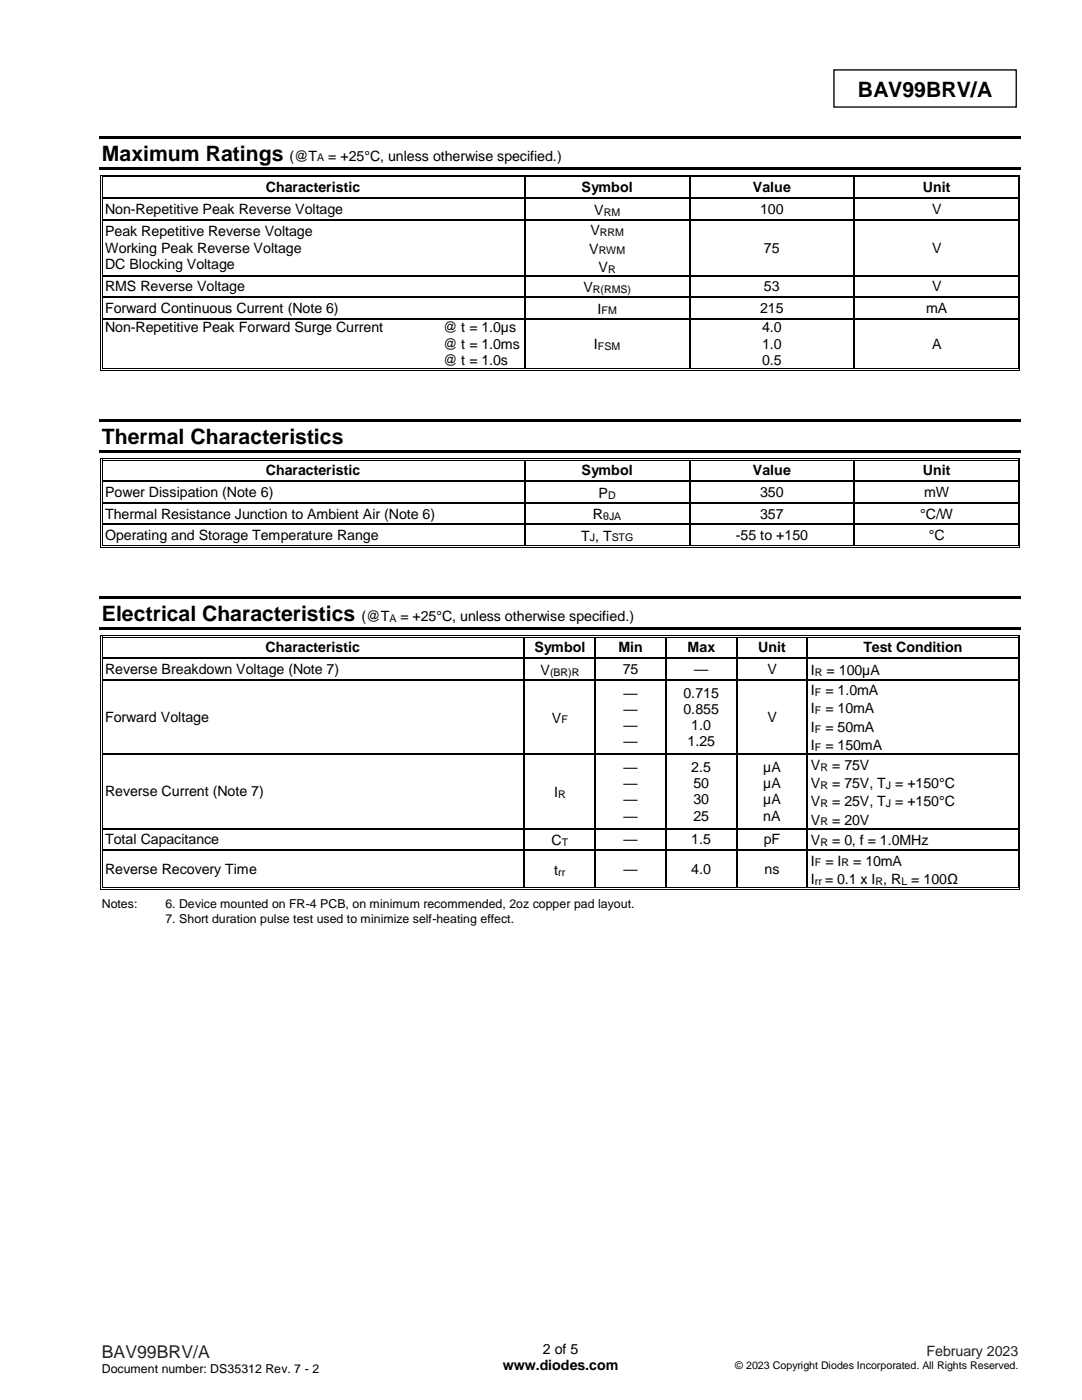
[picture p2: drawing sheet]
<svg xmlns="http://www.w3.org/2000/svg" width="216mm" height="279mm" viewBox="0 0 216 279" stroke-linecap="round" stroke-linejoin="round" font-family="sans-serif">
<defs><g id="words">
<g font-size="4.2">
<text x="171.2" y="19.3">BAV99BRV/A</text>
<text x="20.3" y="32.1">Maximum Ratings</text>
<text x="20.3" y="88.6">Thermal Characteristics</text>
<text x="20.3" y="123.9">Electrical Characteristics</text>
</g>
<text font-size="3.5" fill="#231f20" x="20.3" y="271">BAV99BRV/A</text>
<g font-size="2.8">
<text x="57.8" y="32.1">(@T</text>
<text x="65.5" y="32.1">= +25°C, unless otherwise specified.)</text>
<text x="53.1" y="38.4">Characteristic</text>
<text x="116.1" y="38.4">Symbol</text>
<text x="150.2" y="38.4">Value</text>
<text x="184.1" y="38.4">Unit</text>
<text x="21" y="42.7">Non-Repetitive Peak Reverse Voltage</text>
<text x="21" y="47.2">Peak Repetitive Reverse Voltage</text>
<text x="117.8" y="46.9">V</text>
<text x="118.6" y="42.8">V</text>
<text x="151.7" y="42.7">100</text>
<text x="186" y="42.7">V</text>
<text x="21" y="50.4">Working Peak Reverse Voltage</text>
<text x="21" y="53.7">DC Blocking Voltage</text>
<text x="117.6" y="50.6">V</text>
<text x="152.4" y="50.4">75</text>
<text x="186" y="50.4">V</text>
<text x="21" y="58.2">RMS Reverse Voltage</text>
<text x="116.4" y="58.3">V</text>
<text x="119.4" y="54.2">V</text>
<text x="152.4" y="58.2">53</text>
<text x="186" y="58.2">V</text>
<text x="21" y="62.4">Forward Continuous Current (Note 6)</text>
<text x="119.2" y="62.6">I</text>
<text x="151.7" y="62.4">215</text>
<text x="184.8" y="62.4">mA</text>
<text x="21" y="66.3">Non-Repetitive Peak Forward Surge Current</text>
<text x="88.4" y="66.3">@ t = 1.0µs</text>
<text x="88.4" y="69.6">@ t = 1.0ms</text>
<text x="118.5" y="69.7">I</text>
<text x="152.1" y="66.3">4.0</text>
<text x="152.1" y="69.6">1.0</text>
<text x="186" y="69.6">A</text>
<text x="88.4" y="72.8">@ t = 1.0s</text>
<text x="152.1" y="72.8">0.5</text>
<text x="53.1" y="94.9">Characteristic</text>
<text x="116.1" y="94.9">Symbol</text>
<text x="150.2" y="94.9">Value</text>
<text x="184.1" y="94.9">Unit</text>
<text x="21" y="99.2">Power Dissipation (Note 6)</text>
<text x="119.4" y="99.4">P</text>
<text x="151.7" y="99.2">350</text>
<text x="184.4" y="99.2">mW</text>
<text x="21" y="103.5">Thermal Resistance Junction to Ambient Air (Note 6)</text>
<text x="21" y="107.8">Operating and Storage Temperature Range</text>
<text x="115.9" y="107.9">T , T</text>
<text x="118.3" y="103.6">R</text>
<text x="146.8" y="107.8">-55 to +150</text>
<text x="151.7" y="103.5">357</text>
<text x="183.6" y="103.5">°C/W</text>
<text x="185.3" y="107.8">°C</text>
<text x="72.2" y="123.9">(@T</text>
<text x="79.9" y="123.9">= +25°C, unless otherwise specified.)</text>
<text x="53" y="130.2">Characteristic</text>
<text x="106.6" y="130.2">Symbol</text>
<text x="123.4" y="130.2">Min</text>
<text x="137.2" y="130.2">Max</text>
<text x="151.3" y="130.2">Unit</text>
<text x="172.3" y="130.2">Test Condition</text>
<text x="21" y="134.5">Reverse Breakdown Voltage (Note 7)</text>
<text x="107.8" y="134.6">V</text>
<text x="124.3" y="134.5">75</text>
<text x="138.5" y="134.5">—</text>
<text x="153.1" y="134.5">V</text>
<text x="161.8" y="134.6">I</text>
<text x="164.9" y="134.6">= 100µA</text>
<text x="124.4" y="139.2">—</text>
<text x="124.4" y="142.4">—</text>
<text x="136.4" y="139.2">0.715</text>
<text x="136.4" y="142.4">0.855</text>
<text x="161.8" y="138.8">I</text>
<text x="161.8" y="142.4">I</text>
<text x="164.7" y="138.8">= 1.0mA</text>
<text x="164.7" y="142.4">= 10mA</text>
<text x="21" y="144.1">Forward Voltage</text>
<text x="110.1" y="144.2">V</text>
<text x="124.4" y="145.7">—</text>
<text x="124.4" y="149">—</text>
<text x="137.2" y="149">1.25</text>
<text x="137.9" y="145.7">1.0</text>
<text x="153.1" y="144.1">V</text>
<text x="161.8" y="146">I</text>
<text x="161.8" y="149.7">I</text>
<text x="164.7" y="146">= 50mA</text>
<text x="164.7" y="149.7">= 150mA</text>
<text x="124.4" y="154.1">—</text>
<text x="137.9" y="154.1">2.5</text>
<text x="152.3" y="154.1">µA</text>
<text x="161.8" y="153.6">V</text>
<text x="166" y="153.6">= 75V</text>
<text x="21" y="158.9">Reverse Current (Note 7)</text>
<text x="110.6" y="159.1">I</text>
<text x="124.4" y="157.3">—</text>
<text x="124.4" y="160.6">—</text>
<text x="138.4" y="157.3">50</text>
<text x="138.4" y="160.6">30</text>
<text x="152.3" y="157.3">µA</text>
<text x="152.3" y="160.6">µA</text>
<text x="161.8" y="157.3">V</text>
<text x="161.8" y="160.9">V</text>
<text x="166" y="157.3">= 75V, T = +150°C</text>
<text x="166" y="160.9">= 25V, T = +150°C</text>
<text x="124.4" y="163.8">—</text>
<text x="138.4" y="163.8">25</text>
<text x="152.3" y="163.8">nA</text>
<text x="161.8" y="164.6">V</text>
<text x="166" y="164.6">= 20V</text>
<text x="21" y="168.5">Total Capacitance</text>
<text x="110" y="168.7">C</text>
<text x="124.4" y="168.5">—</text>
<text x="137.9" y="168.5">1.5</text>
<text x="152.4" y="168.5">pF</text>
<text x="161.8" y="168.7">V</text>
<text x="161.8" y="172.7">I</text>
<text x="164.7" y="172.7">= I</text>
<text x="166" y="168.7">= 0, f = 1.0MHz</text>
<text x="170.2" y="172.7">= 10mA</text>
<text x="21" y="174.4">Reverse Recovery Time</text>
<text x="110.6" y="174.6">t</text>
<text x="124.4" y="174.4">—</text>
<text x="137.9" y="174.4">4.0</text>
<text x="152.6" y="174.4">ns</text>
<text x="161.8" y="176.4">I</text>
<text x="164.6" y="176.4">= 0.1 x I , R = 100Ω</text>
<text x="100.3" y="273.5">www.diodes.com</text>
<text x="108.3" y="270.3">2 of 5</text>
</g>
<text font-size="2.8" fill="#231f20" x="184.9" y="270.6">February 2023</text>
<g font-size="2.5">
<text x="20.3" y="181.3">Notes:</text>
<text x="33" y="181.3">6. Device mounted on FR-4 PCB, on minimum recommended, 2oz copper pad layout.</text>
<text x="33" y="184.2">7. Short duration pulse test used to minimize self-heating effect.</text>
<text x="20.3" y="274">Document number: DS35312 Rev. 7 - 2</text>
</g>
<g font-size="2.1">
<text x="63.3" y="32.2">A</text>
<text x="119.7" y="47.1">RRM</text>
<text x="120.5" y="43">RM</text>
<text x="119.5" y="50.8">RWM</text>
<text x="118.3" y="58.5">R(RMS)</text>
<text x="121.4" y="54.4">R</text>
<text x="120" y="62.7">FM</text>
<text x="119.3" y="69.9">FSM</text>
<text x="121.4" y="99.5">D</text>
<text x="120.3" y="103.8">θJA</text>
<text x="117.7" y="108.1">J</text>
<text x="122.1" y="108.1">STG</text>
<text x="77.7" y="124.1">A</text>
<text x="109.8" y="134.8">(BR)R</text>
<text x="162.6" y="134.8">R</text>
<text x="162.6" y="138.9">F</text>
<text x="162.6" y="142.6">F</text>
<text x="112" y="144.4">F</text>
<text x="162.6" y="146.2">F</text>
<text x="162.6" y="149.9">F</text>
<text x="163.7" y="153.8">R</text>
<text x="111.4" y="159.3">R</text>
<text x="163.7" y="157.4">R</text>
<text x="163.7" y="161.1">R</text>
<text x="176.8" y="157.4">J</text>
<text x="176.8" y="161.1">J</text>
<text x="163.7" y="164.7">R</text>
<text x="112.1" y="168.9">T</text>
<text x="162.6" y="172.9">F</text>
<text x="163.7" y="168.9">R</text>
<text x="167.9" y="172.9">R</text>
<text x="111.4" y="174.7">rr</text>
<text x="162.6" y="176.6">rr</text>
<text x="174.7" y="176.6">R</text>
<text x="179.9" y="176.6">L</text>
<text x="146.7" y="273.2">© 2023 Copyright Diodes Incorporated. All Rights Reserved.</text>
</g>
</g></defs>
<path d="M166.4 14h36.4v7.4h-36.4z" fill="none" stroke="#000" stroke-width=".26"/>
<g fill="#000">
<path d="M19.8 27.2h184v.5h-184z" fill-rule="evenodd"/>
<path d="M19.8 33.3h184v.5h-184z" fill-rule="evenodd"/>
<path d="M20 34.9h.2v.5h-.2z" fill-rule="evenodd"/>
<path d="M20 34.9h.5v.2h-.5z" fill-rule="evenodd"/>
<path d="M20 39.4h.2v.3h-.2z" fill-rule="evenodd"/>
<path d="M20.3 35.2h.2v.2h-.2z" fill-rule="evenodd"/>
<path d="M20.3 35.2h.2v.2h-.2z" fill-rule="evenodd"/>
<path d="M20.3 39.4h.2v.3h-.2z" fill-rule="evenodd"/>
<path d="M104.6 35.4h.2z" fill-rule="evenodd"/>
<path d="M104.6 34.9h.5v.2h-.5z" fill-rule="evenodd"/>
<path d="M104.6 35.2h.5v.2h-.5z" fill-rule="evenodd"/>
<path d="M104.6 39.4h.2v.3h-.2z" fill-rule="evenodd"/>
<path d="M137.5 35.4h.2z" fill-rule="evenodd"/>
<path d="M137.5 34.9h.5v.2h-.5z" fill-rule="evenodd"/>
<path d="M137.5 35.2h.5v.2h-.5z" fill-rule="evenodd"/>
<path d="M137.5 39.4h.2v.3h-.2z" fill-rule="evenodd"/>
<path d="M170.3 35.4h.3z" fill-rule="evenodd"/>
<path d="M170.3 34.9h.6v.2h-.6z" fill-rule="evenodd"/>
<path d="M170.3 35.2h.6v.2h-.6z" fill-rule="evenodd"/>
<path d="M170.3 39.4h.3v.3h-.3z" fill-rule="evenodd"/>
<path d="M203.1 34.9h.5v.2h-.5z" fill-rule="evenodd"/>
<path d="M203.1 35.2h.1v.2h-.1z" fill-rule="evenodd"/>
<path d="M203.1 35.2h.1v.2h-.1z" fill-rule="evenodd"/>
<path d="M203.1 39.4h.1v.3h-.1z" fill-rule="evenodd"/>
<path d="M203.4 34.9h.2v.5h-.2z" fill-rule="evenodd"/>
<path d="M203.4 39.4h.2v.3h-.2z" fill-rule="evenodd"/>
<path d="M20 43.7h.2v.2h-.2z" fill-rule="evenodd"/>
<path d="M20 54.9h.2v.3h-.2z" fill-rule="evenodd"/>
<path d="M20 59.2h.2v.2h-.2z" fill-rule="evenodd"/>
<path d="M20.3 43.7h.2v.2h-.2z" fill-rule="evenodd"/>
<path d="M20.3 54.9h.2v.3h-.2z" fill-rule="evenodd"/>
<path d="M20.3 59.2h.2v.2h-.2z" fill-rule="evenodd"/>
<path d="M104.6 43.7h.2v.2h-.2z" fill-rule="evenodd"/>
<path d="M104.6 54.9h.2v.3h-.2z" fill-rule="evenodd"/>
<path d="M104.6 59.2h.2v.2h-.2z" fill-rule="evenodd"/>
<path d="M137.5 43.7h.2v.2h-.2z" fill-rule="evenodd"/>
<path d="M137.5 54.9h.2v.3h-.2z" fill-rule="evenodd"/>
<path d="M137.5 59.2h.2v.2h-.2z" fill-rule="evenodd"/>
<path d="M170.3 43.7h.3v.2h-.3z" fill-rule="evenodd"/>
<path d="M170.3 54.9h.3v.3h-.3z" fill-rule="evenodd"/>
<path d="M170.3 59.2h.3v.2h-.3z" fill-rule="evenodd"/>
<path d="M203.1 43.7h.1v.2h-.1z" fill-rule="evenodd"/>
<path d="M203.1 54.9h.1v.3h-.1z" fill-rule="evenodd"/>
<path d="M203.1 59.2h.1v.2h-.1z" fill-rule="evenodd"/>
<path d="M203.4 43.7h.2v.2h-.2z" fill-rule="evenodd"/>
<path d="M203.4 54.9h.2v.3h-.2z" fill-rule="evenodd"/>
<path d="M203.4 59.2h.2v.2h-.2z" fill-rule="evenodd"/>
<path d="M20 63.5h.2v.2h-.2z" fill-rule="evenodd"/>
<path d="M20 73.5h.2v.5h-.2z" fill-rule="evenodd"/>
<path d="M20 73.8h.5v.2h-.5z" fill-rule="evenodd"/>
<path d="M20.3 63.5h.2v.2h-.2z" fill-rule="evenodd"/>
<path d="M20.3 73.5h.2v.1h-.2z" fill-rule="evenodd"/>
<path d="M20.3 73.5h.2v.1h-.2z" fill-rule="evenodd"/>
<path d="M104.6 63.5h.2v.2h-.2z" fill-rule="evenodd"/>
<path d="M104.6 73.5h.5v.1h-.5z" fill-rule="evenodd"/>
<path d="M104.6 73.8h.5v.2h-.5z" fill-rule="evenodd"/>
<path d="M137.5 63.5h.2v.2h-.2z" fill-rule="evenodd"/>
<path d="M137.5 73.5h.5v.1h-.5z" fill-rule="evenodd"/>
<path d="M137.5 73.8h.5v.2h-.5z" fill-rule="evenodd"/>
<path d="M170.3 63.5h.3v.2h-.3z" fill-rule="evenodd"/>
<path d="M170.3 73.5h.6v.1h-.6z" fill-rule="evenodd"/>
<path d="M170.3 73.8h.6v.2h-.6z" fill-rule="evenodd"/>
<path d="M203.1 63.5h.1v.2h-.1z" fill-rule="evenodd"/>
<path d="M203.1 73.8h.5v.2h-.5z" fill-rule="evenodd"/>
<path d="M203.1 73.5h.1v.1h-.1z" fill-rule="evenodd"/>
<path d="M203.1 73.5h.1v.1h-.1z" fill-rule="evenodd"/>
<path d="M203.4 63.5h.2v.2h-.2z" fill-rule="evenodd"/>
<path d="M203.4 73.5h.2v.5h-.2z" fill-rule="evenodd"/>
<path d="M19.8 83.7h184v.5h-184z" fill-rule="evenodd"/>
<path d="M19.8 89.8h184v.6h-184z" fill-rule="evenodd"/>
<path d="M20 91.4h.2v.6h-.2z" fill-rule="evenodd"/>
<path d="M20 91.4h.5v.2h-.5z" fill-rule="evenodd"/>
<path d="M20 95.9h.2v.3h-.2z" fill-rule="evenodd"/>
<path d="M20.3 91.8h.2v.2h-.2z" fill-rule="evenodd"/>
<path d="M20.3 91.8h.2v.1h-.2z" fill-rule="evenodd"/>
<path d="M20.3 95.9h.2v.3h-.2z" fill-rule="evenodd"/>
<path d="M104.6 91.9l.2 .1z" fill-rule="evenodd"/>
<path d="M104.6 91.4h.5v.2h-.5z" fill-rule="evenodd"/>
<path d="M104.6 91.8h.5v.1h-.5z" fill-rule="evenodd"/>
<path d="M104.6 95.9h.2v.3h-.2z" fill-rule="evenodd"/>
<path d="M137.5 91.9l.2 .1z" fill-rule="evenodd"/>
<path d="M137.5 91.4h.5v.2h-.5z" fill-rule="evenodd"/>
<path d="M137.5 91.8h.5v.1h-.5z" fill-rule="evenodd"/>
<path d="M137.5 95.9h.2v.3h-.2z" fill-rule="evenodd"/>
<path d="M170.3 91.9l.3 .1z" fill-rule="evenodd"/>
<path d="M170.3 91.4h.6v.2h-.6z" fill-rule="evenodd"/>
<path d="M170.3 91.8h.6v.1h-.6z" fill-rule="evenodd"/>
<path d="M170.3 95.9h.3v.3h-.3z" fill-rule="evenodd"/>
<path d="M203.1 91.4h.5v.2h-.5z" fill-rule="evenodd"/>
<path d="M203.1 91.8h.1v.2h-.1z" fill-rule="evenodd"/>
<path d="M203.1 91.8h.1v.1h-.1z" fill-rule="evenodd"/>
<path d="M203.1 95.9h.1v.3h-.1z" fill-rule="evenodd"/>
<path d="M203.4 91.4h.2v.6h-.2z" fill-rule="evenodd"/>
<path d="M203.4 95.9h.2v.3h-.2z" fill-rule="evenodd"/>
<path d="M19.8 119h184v.5h-184z" fill-rule="evenodd"/>
<path d="M20 100.2h.2v.3h-.2z" fill-rule="evenodd"/>
<path d="M20 104.5h.2v.3h-.2z" fill-rule="evenodd"/>
<path d="M20 108.8h.2v.5h-.2z" fill-rule="evenodd"/>
<path d="M20 109.1h.5v.2h-.5z" fill-rule="evenodd"/>
<path d="M20.3 100.2h.2v.3h-.2z" fill-rule="evenodd"/>
<path d="M20.3 104.5h.2v.3h-.2z" fill-rule="evenodd"/>
<path d="M20.3 108.8h.2v.1h-.2z" fill-rule="evenodd"/>
<path d="M20.3 108.8h.2v.1h-.2z" fill-rule="evenodd"/>
<path d="M104.6 100.2h.2v.3h-.2z" fill-rule="evenodd"/>
<path d="M104.6 104.5h.2v.3h-.2z" fill-rule="evenodd"/>
<path d="M104.6 108.8h.5v.1h-.5z" fill-rule="evenodd"/>
<path d="M104.6 109.1h.5v.2h-.5z" fill-rule="evenodd"/>
<path d="M137.5 100.2h.2v.3h-.2z" fill-rule="evenodd"/>
<path d="M137.5 104.5h.2v.3h-.2z" fill-rule="evenodd"/>
<path d="M137.5 108.8h.5v.1h-.5z" fill-rule="evenodd"/>
<path d="M137.5 109.1h.5v.2h-.5z" fill-rule="evenodd"/>
<path d="M170.3 100.2h.3v.3h-.3z" fill-rule="evenodd"/>
<path d="M170.3 104.5h.3v.3h-.3z" fill-rule="evenodd"/>
<path d="M170.3 108.8h.6v.1h-.6z" fill-rule="evenodd"/>
<path d="M170.3 109.1h.6v.2h-.6z" fill-rule="evenodd"/>
<path d="M203.1 100.2h.1v.3h-.1z" fill-rule="evenodd"/>
<path d="M203.1 104.5h.1v.3h-.1z" fill-rule="evenodd"/>
<path d="M203.1 109.1h.5v.2h-.5z" fill-rule="evenodd"/>
<path d="M203.1 108.8h.1v.1h-.1z" fill-rule="evenodd"/>
<path d="M203.1 108.8h.1v.1h-.1z" fill-rule="evenodd"/>
<path d="M203.4 100.2h.2v.3h-.2z" fill-rule="evenodd"/>
<path d="M203.4 104.5h.2v.3h-.2z" fill-rule="evenodd"/>
<path d="M203.4 108.8h.2v.5h-.2z" fill-rule="evenodd"/>
<path d="M19.8 125.2h184v.5h-184z" fill-rule="evenodd"/>
<path d="M20 126.7h.2v.6h-.2z" fill-rule="evenodd"/>
<path d="M20 126.7h.5v.2h-.5z" fill-rule="evenodd"/>
<path d="M20 131.3h.2v.2h-.2z" fill-rule="evenodd"/>
<path d="M20 135.5h.2v.3h-.2z" fill-rule="evenodd"/>
<path d="M20.3 127.1h.2v.2h-.2z" fill-rule="evenodd"/>
<path d="M20.3 127.1h.2v.1h-.2z" fill-rule="evenodd"/>
<path d="M20.3 131.3h.2v.2h-.2z" fill-rule="evenodd"/>
<path d="M20.3 135.5h.2v.3h-.2z" fill-rule="evenodd"/>
<path d="M104.5 127.2l.3 .1z" fill-rule="evenodd"/>
<path d="M104.5 126.7h.5v.2h-.5z" fill-rule="evenodd"/>
<path d="M104.5 127.1h.5v.1h-.5z" fill-rule="evenodd"/>
<path d="M104.5 131.3h.3v.2h-.3z" fill-rule="evenodd"/>
<path d="M104.5 135.5h.3v.3h-.3z" fill-rule="evenodd"/>
<path d="M118.6 127.2l.3 .1z" fill-rule="evenodd"/>
<path d="M118.6 126.7h.6v.2h-.6z" fill-rule="evenodd"/>
<path d="M118.6 127.1h.6v.1h-.6z" fill-rule="evenodd"/>
<path d="M118.6 131.3h.3v.2h-.3z" fill-rule="evenodd"/>
<path d="M118.6 135.5h.3v.3h-.3z" fill-rule="evenodd"/>
<path d="M132.7 127.2l.3 .1z" fill-rule="evenodd"/>
<path d="M132.7 126.7h.5v.2h-.5z" fill-rule="evenodd"/>
<path d="M132.7 127.1h.5v.1h-.5z" fill-rule="evenodd"/>
<path d="M132.7 131.3h.3v.2h-.3z" fill-rule="evenodd"/>
<path d="M132.7 135.5h.3v.3h-.3z" fill-rule="evenodd"/>
<path d="M146.8 127.2l.3 .1z" fill-rule="evenodd"/>
<path d="M146.8 126.7h.6v.2h-.6z" fill-rule="evenodd"/>
<path d="M146.8 127.1h.6v.1h-.6z" fill-rule="evenodd"/>
<path d="M146.8 131.3h.3v.2h-.3z" fill-rule="evenodd"/>
<path d="M146.8 135.5h.3v.3h-.3z" fill-rule="evenodd"/>
<path d="M160.9 127.2l.3 .1z" fill-rule="evenodd"/>
<path d="M160.9 126.7h.6v.2h-.6z" fill-rule="evenodd"/>
<path d="M160.9 127.1h.6v.1h-.6z" fill-rule="evenodd"/>
<path d="M160.9 131.3h.3v.2h-.3z" fill-rule="evenodd"/>
<path d="M160.9 135.5h.3v.3h-.3z" fill-rule="evenodd"/>
<path d="M203.1 126.7h.5v.2h-.5z" fill-rule="evenodd"/>
<path d="M203.1 127.1h.1v.2h-.1z" fill-rule="evenodd"/>
<path d="M203.1 127.1h.1v.1h-.1z" fill-rule="evenodd"/>
<path d="M203.1 131.3h.1v.2h-.1z" fill-rule="evenodd"/>
<path d="M203.1 135.5h.1v.3h-.1z" fill-rule="evenodd"/>
<path d="M203.4 126.7h.2v.6h-.2z" fill-rule="evenodd"/>
<path d="M203.4 131.3h.2v.2h-.2z" fill-rule="evenodd"/>
<path d="M203.4 135.5h.2v.3h-.2z" fill-rule="evenodd"/>
<path d="M20 150.4h.2v.2h-.2z" fill-rule="evenodd"/>
<path d="M20.3 150.4h.2v.2h-.2z" fill-rule="evenodd"/>
<path d="M104.5 150.4h.3v.2h-.3z" fill-rule="evenodd"/>
<path d="M118.6 150.4h.3v.2h-.3z" fill-rule="evenodd"/>
<path d="M132.7 150.4h.3v.2h-.3z" fill-rule="evenodd"/>
<path d="M146.8 150.4h.3v.2h-.3z" fill-rule="evenodd"/>
<path d="M160.9 150.4h.3v.2h-.3z" fill-rule="evenodd"/>
<path d="M203.1 150.4h.1v.2h-.1z" fill-rule="evenodd"/>
<path d="M203.4 150.4h.2v.2h-.2z" fill-rule="evenodd"/>
<path d="M20 165.3h.2v.2h-.2z" fill-rule="evenodd"/>
<path d="M20 169.5h.2v.3h-.2z" fill-rule="evenodd"/>
<path d="M20 177.1h.2v.5h-.2z" fill-rule="evenodd"/>
<path d="M20 177.5h.5v.1h-.5z" fill-rule="evenodd"/>
<path d="M20.3 165.3h.2v.2h-.2z" fill-rule="evenodd"/>
<path d="M20.3 169.5h.2v.3h-.2z" fill-rule="evenodd"/>
<path d="M20.3 177.1h.2v.2h-.2z" fill-rule="evenodd"/>
<path d="M20.3 177.1h.2v.2h-.2z" fill-rule="evenodd"/>
<path d="M104.5 165.3h.3v.2h-.3z" fill-rule="evenodd"/>
<path d="M104.5 169.5h.3v.3h-.3z" fill-rule="evenodd"/>
<path d="M104.5 177.1h.5v.2h-.5z" fill-rule="evenodd"/>
<path d="M104.5 177.5h.5v.1h-.5z" fill-rule="evenodd"/>
<path d="M118.6 165.3h.3v.2h-.3z" fill-rule="evenodd"/>
<path d="M118.6 169.5h.3v.3h-.3z" fill-rule="evenodd"/>
<path d="M118.6 177.1h.6v.2h-.6z" fill-rule="evenodd"/>
<path d="M118.6 177.5h.6v.1h-.6z" fill-rule="evenodd"/>
<path d="M132.7 165.3h.3v.2h-.3z" fill-rule="evenodd"/>
<path d="M132.7 169.5h.3v.3h-.3z" fill-rule="evenodd"/>
<path d="M132.7 177.1h.5v.2h-.5z" fill-rule="evenodd"/>
<path d="M132.7 177.5h.5v.1h-.5z" fill-rule="evenodd"/>
<path d="M146.8 165.3h.3v.2h-.3z" fill-rule="evenodd"/>
<path d="M146.8 169.5h.3v.3h-.3z" fill-rule="evenodd"/>
<path d="M146.8 177.1h.6v.2h-.6z" fill-rule="evenodd"/>
<path d="M146.8 177.5h.6v.1h-.6z" fill-rule="evenodd"/>
<path d="M160.9 165.3h.3v.2h-.3z" fill-rule="evenodd"/>
<path d="M160.9 169.5h.3v.3h-.3z" fill-rule="evenodd"/>
<path d="M160.9 177.1h.6v.2h-.6z" fill-rule="evenodd"/>
<path d="M160.9 177.5h.6v.1h-.6z" fill-rule="evenodd"/>
<path d="M203.1 165.3h.1v.2h-.1z" fill-rule="evenodd"/>
<path d="M203.1 169.5h.1v.3h-.1z" fill-rule="evenodd"/>
<path d="M203.1 177.5h.5v.1h-.5z" fill-rule="evenodd"/>
<path d="M203.1 177.1h.1v.2h-.1z" fill-rule="evenodd"/>
<path d="M203.1 177.1h.1v.2h-.1z" fill-rule="evenodd"/>
<path d="M203.4 165.3h.2v.2h-.2z" fill-rule="evenodd"/>
<path d="M203.4 169.5h.2v.3h-.2z" fill-rule="evenodd"/>
<path d="M203.4 177.1h.2v.5h-.2z" fill-rule="evenodd"/>
</g>
<g fill="none" stroke="#000" stroke-width=".2">
<path d="M20.1 35.4v4M20.1 39.7v4M20.4 35.4v4M20.4 39.7v4M20.5 35h84.1M20.5 35.3h84.1M105.1 35h32.4M105.1 35.3h32.4M138 35h32.3M138 35.3h32.3M170.9 35h32.2M170.9 35.3h32.2"/>
<path d="M203.2 35.4v4M203.2 39.7v4M203.5 35.4v4M203.5 39.7v4M20.1 43.9v11M20.1 55.2v4M20.1 59.4v4.1M20.4 43.9v11M20.4 55.2v4M20.4 59.4v4.1M203.2 43.9v11M203.2 55.2v4"/>
<path d="M203.2 59.4v4.1M203.5 43.9v11M203.5 55.2v4M203.5 59.4v4.1M20.1 63.7v9.8M20.4 63.7v9.8M20.5 73.9h84.1M20.5 73.5h84.1M105.1 73.9h32.4M105.1 73.5h32.4M138 73.9h32.3M138 73.5h32.3"/>
<path d="M170.9 73.9h32.2M170.9 73.5h32.2M203.2 63.7v9.8M203.5 63.7v9.8M20.1 92v3.9M20.1 96.2v4M20.4 92v3.9M20.4 96.2v4M20.5 91.5h84.1M20.5 91.8h84.1M105.1 91.5h32.4M105.1 91.8h32.4"/>
<path d="M138 91.5h32.3M138 91.8h32.3M170.9 91.5h32.2M170.9 91.8h32.2M203.2 92v3.9M203.2 96.2v4M203.5 92v3.9M203.5 96.2v4M20.1 100.5v4M20.1 104.8v4M20.4 100.5v4M20.4 104.8v4"/>
<path d="M20.5 109.2h84.1M20.5 108.9h84.1M105.1 109.2h32.4M105.1 108.9h32.4M138 109.2h32.3M138 108.9h32.3M170.9 109.2h32.2M170.9 108.9h32.2M203.2 100.5v4M203.2 104.8v4M203.5 100.5v4M203.5 104.8v4"/>
<path d="M20.1 127.3v4M20.1 131.5v4M20.1 135.8v14.6M20.4 127.3v4M20.4 131.5v4M20.4 135.8v14.6M20.5 126.8h84M20.5 127.2h84M105 126.8h13.6M105 127.2h13.6M119.2 126.8h13.5M119.2 127.2h13.5"/>
<path d="M133.2 126.8h13.6M133.2 127.2h13.6M147.4 126.8h13.5M147.4 127.2h13.5M161.5 126.8h41.6M161.5 127.2h41.6M203.2 127.3v4M203.2 131.5v4M203.2 135.8v14.6M203.5 127.3v4M203.5 131.5v4M203.5 135.8v14.6"/>
<path d="M20.1 150.6v14.7M20.4 150.6v14.7M203.2 150.6v14.7M203.5 150.6v14.7M20.1 165.5v4M20.1 169.8v7.3M20.4 165.5v4M20.4 169.8v7.3M20.5 177.5h84M20.5 177.2h84M105 177.5h13.6M105 177.2h13.6"/>
<path d="M119.2 177.5h13.5M119.2 177.2h13.5M133.2 177.5h13.6M133.2 177.2h13.6M147.4 177.5h13.5M147.4 177.2h13.5M161.5 177.5h41.6M161.5 177.2h41.6M203.2 165.5v4M203.2 169.8v7.3M203.5 165.5v4M203.5 169.8v7.3"/>
</g>
<g fill="none" stroke="#000" stroke-width=".25">
<path d="M20.5 39.5h84.1M104.7 35.4v4M104.7 39.7v4M104.8 39.5h32.7M137.6 35.4v4M137.6 39.7v4M137.7 39.5h32.6M170.5 35.4v4M170.5 39.7v4M170.6 39.5h32.5M20.5 43.8h84.1M20.5 55h84.1"/>
<path d="M20.5 59.3h84.1M104.7 43.9v11M104.7 55.2v4M104.7 59.4v4.1M104.8 43.8h32.7M104.8 55h32.7M104.8 59.3h32.7M137.6 43.9v11M137.6 55.2v4M137.6 59.4v4.1M137.7 43.8h32.6M137.7 55h32.6"/>
<path d="M137.7 59.3h32.6M170.5 43.9v11M170.5 55.2v4M170.5 59.4v4.1M170.6 43.8h32.5M170.6 55h32.5M170.6 59.3h32.5M20.5 63.6h84.1M104.7 63.7v9.8M104.8 63.6h32.7M137.6 63.7v9.8M137.7 63.6h32.6"/>
<path d="M170.5 63.7v9.8M170.6 63.6h32.5M20.5 96.1h84.1M104.7 92v3.9M104.7 96.2v4M104.8 96.1h32.7M137.6 92v3.9M137.6 96.2v4M137.7 96.1h32.6M170.5 92v3.9M170.5 96.2v4M170.6 96.1h32.5"/>
<path d="M20.5 100.3h84.1M20.5 104.6h84.1M104.7 100.5v4M104.7 104.8v4M104.8 100.3h32.7M104.8 104.6h32.7M137.6 100.5v4M137.6 104.8v4M137.7 100.3h32.6M137.7 104.6h32.6M170.5 100.5v4M170.5 104.8v4"/>
<path d="M170.6 100.3h32.5M170.6 104.6h32.5M20.5 131.4h84M20.5 135.7h84M104.6 127.3v4M104.6 131.5v4M104.6 135.8v14.6M104.8 131.4h13.8M104.8 135.7h13.8M118.8 127.3v4M118.8 131.5v4M118.8 135.8v14.6"/>
<path d="M118.9 131.4h13.8M118.9 135.7h13.8M132.9 127.3v4M132.9 131.5v4M132.9 135.8v14.6M133 131.4h13.8M133 135.7h13.8M147 127.3v4M147 131.5v4M147 135.8v14.6M147.1 131.4h13.8M147.1 135.7h13.8"/>
<path d="M161.1 127.3v4M161.1 131.5v4M161.1 135.8v14.6M161.2 131.4h41.9M161.2 135.7h41.9M20.5 150.5h84M104.6 150.6v14.7M104.8 150.5h13.8M118.8 150.6v14.7M118.9 150.5h13.8M132.9 150.6v14.7M133 150.5h13.8"/>
<path d="M147 150.6v14.7M147.1 150.5h13.8M161.1 150.6v14.7M161.2 150.5h41.9M20.5 165.4h84M20.5 169.7h84M104.6 165.5v4M104.6 169.8v7.3M104.8 165.4h13.8M104.8 169.7h13.8M118.8 165.5v4M118.8 169.8v7.3"/>
<path d="M118.9 165.4h13.8M118.9 169.7h13.8M132.9 165.5v4M132.9 169.8v7.3M133 165.4h13.8M133 169.7h13.8M147 165.5v4M147 169.8v7.3M147.1 165.4h13.8M147.1 169.7h13.8M161.1 165.5v4M161.1 169.8v7.3"/>
<path d="M161.2 165.4h41.9M161.2 169.7h41.9"/>
</g>
<use href="#words"/>
</svg>
